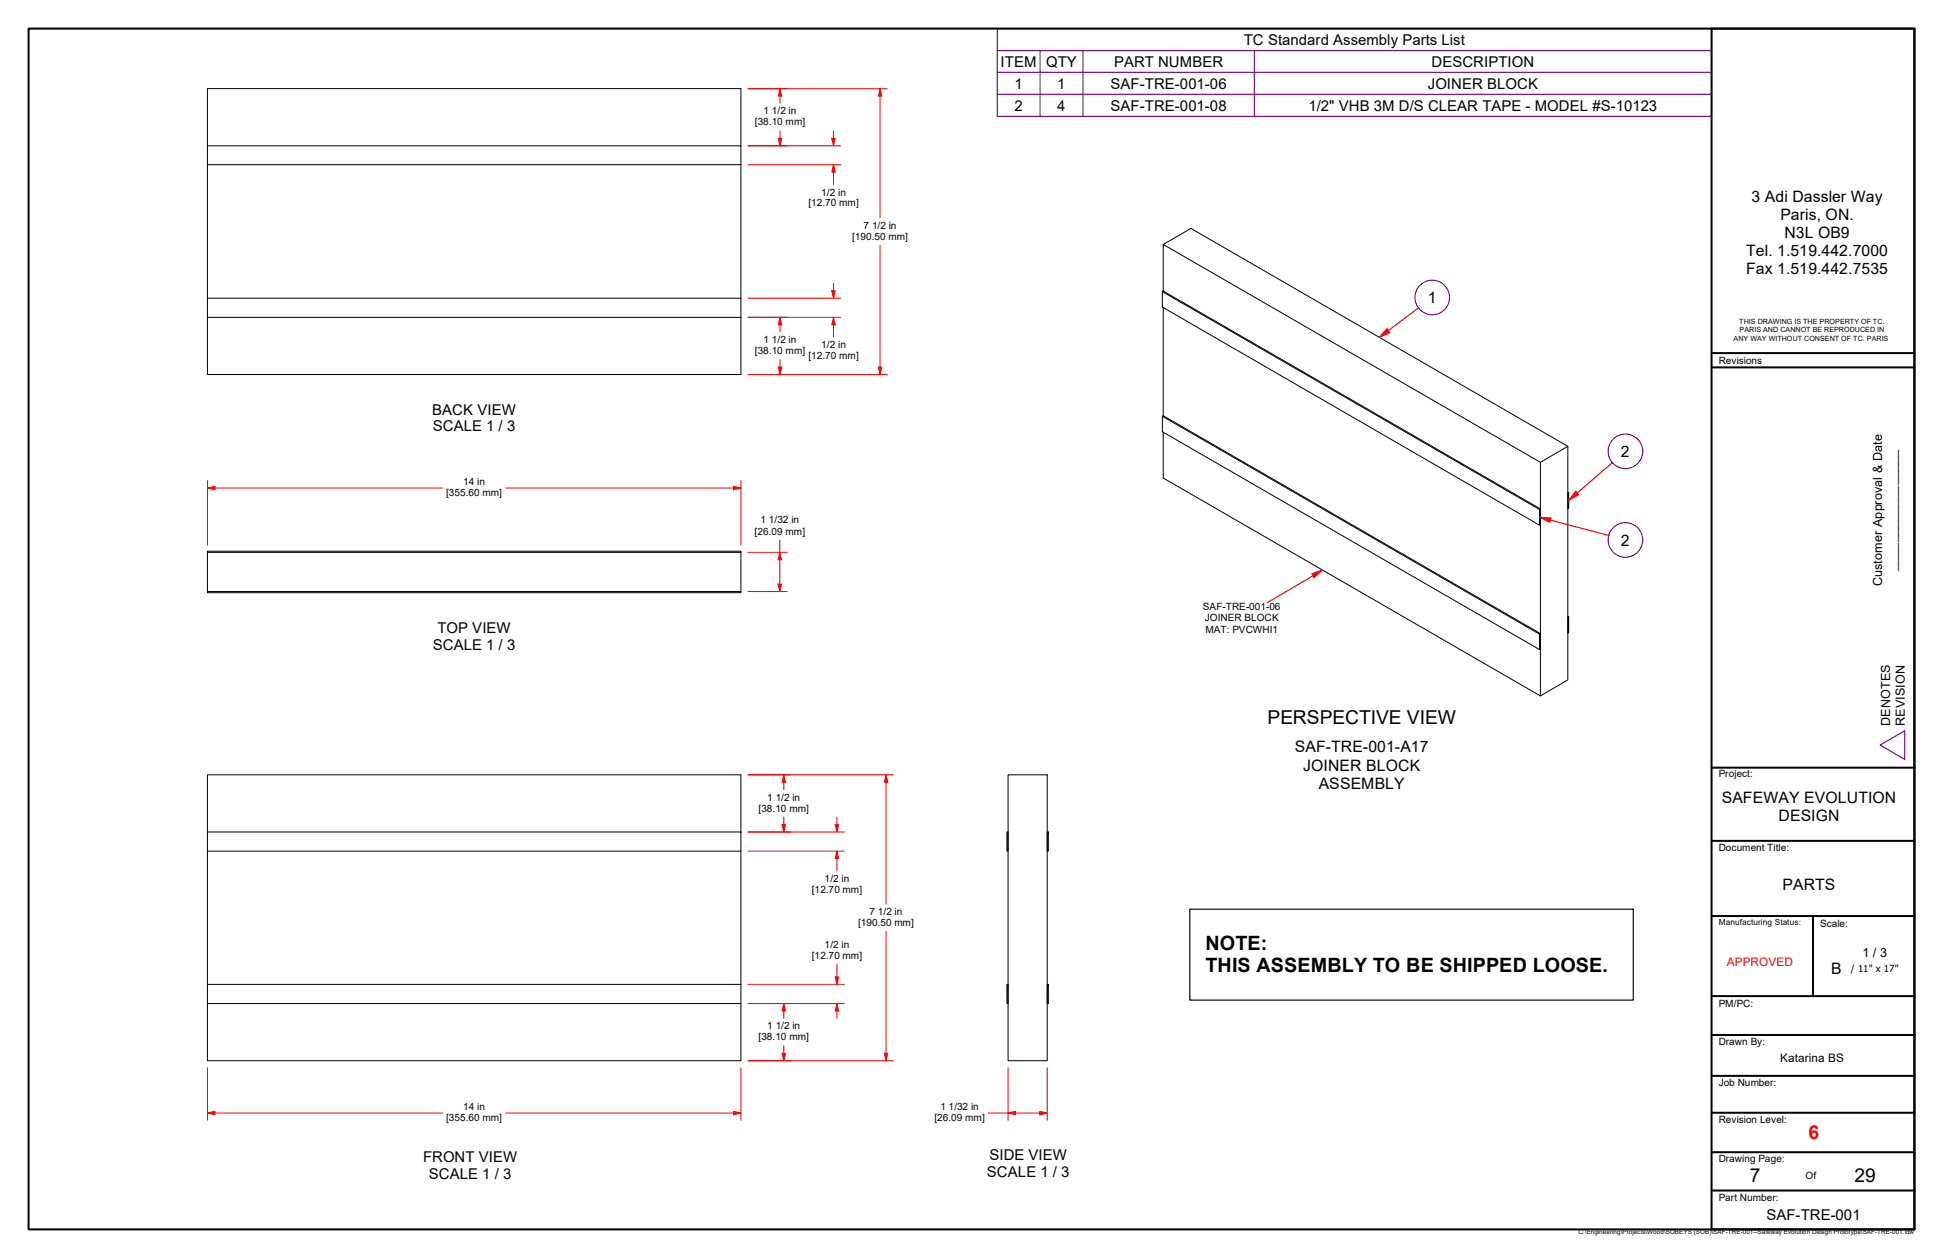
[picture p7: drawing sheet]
<svg xmlns="http://www.w3.org/2000/svg" width="432mm" height="279mm" viewBox="0 0 432 279" stroke-linecap="round" stroke-linejoin="round" font-family="sans-serif">
<defs><g id="words">
<g font-size="4.4">
<text x="267.9" y="210.9">NOTE:</text>
<text x="267.9" y="216">THIS ASSEMBLY TO BE SHIPPED LOOSE.</text>
</g>
<g font-size="4.3">
<text x="281.7" y="160.8">PERSPECTIVE VIEW</text>
<text x="388.9" y="262.6">7</text>
<text x="412.1" y="262.6">29</text>
</g>
<text font-size="4.3" fill="#f00" x="401.9" y="253">6</text>
<g font-size="3.5">
<text x="389.3" y="44.8">3 Adi Dassler Way</text>
<text x="395.7" y="48.8">Paris, ON.</text>
<text x="396.6" y="52.8">N3L OB9</text>
<text x="388" y="56.8">Tel. 1.519.442.7000</text>
<text x="388" y="60.8">Fax 1.519.442.7535</text>
<text x="317.3" y="67.4">1</text>
<text x="360.2" y="101.5">2</text>
<text x="360.2" y="121.2">2</text>
<text x="287.7" y="166.9">SAF-TRE-001-A17</text>
<text x="289.6" y="171.3">JOINER BLOCK</text>
<text x="293.1" y="175.3">ASSEMBLY</text>
<text x="382.7" y="178.2">SAFEWAY EVOLUTION</text>
<text x="395.2" y="182.2">DESIGN</text>
<text x="396.1" y="197.6">PARTS</text>
<text x="407" y="216.4">B</text>
</g>
<g font-size="3.3">
<text x="276.4" y="10">TC Standard Assembly Parts List</text>
<text x="222.4" y="14.9">ITEM</text>
<text x="232.5" y="14.9">QTY</text>
<text x="247.6" y="14.9">PART NUMBER</text>
<text x="318.1" y="14.9">DESCRIPTION</text>
<text x="225.4" y="19.7">1</text>
<text x="234.9" y="19.7">1</text>
<text x="246.8" y="19.7">SAF-TRE-001-06</text>
<text x="317.3" y="19.7">JOINER BLOCK</text>
<text x="225.4" y="24.6">2</text>
<text x="234.9" y="24.6">4</text>
<text x="246.8" y="24.6">SAF-TRE-001-08</text>
<text x="290.8" y="24.6">1/2&quot; VHB 3M D/S CLEAR TAPE - MODEL #S-10123</text>
<text x="96.1" y="92.1">BACK VIEW</text>
<text x="96.2" y="95.8">SCALE 1 / 3</text>
<text x="97.2" y="140.6">TOP VIEW</text>
<text x="96.2" y="144.3">SCALE 1 / 3</text>
<text x="219.9" y="257.6">SIDE VIEW</text>
<text x="94" y="258">FRONT VIEW</text>
<text x="95.3" y="261.7">SCALE 1 / 3</text>
<text x="219.3" y="261.3">SCALE 1 / 3</text>
<text x="392.6" y="271">SAF-TRE-001</text>
</g>
<g font-size="2.8">
<text x="418.3" y="130.2" transform="rotate(-90 418.3 130.2)">Customer Approval &amp; Date</text>
<text x="421.4" y="126.7" transform="rotate(-90 421.4 126.7)">_________________</text>
<text x="420.1" y="161.2" transform="rotate(-90 420.1 161.2)">DENOTES</text>
<text x="423.3" y="161.2" transform="rotate(-90 423.3 161.2)">REVISION</text>
<text x="413.9" y="212.5">1 / 3</text>
</g>
<text font-size="2.6" fill="#f00" x="383.7" y="214.6">APPROVED</text>
<text font-size="2.6" x="395.6" y="235.8">Katarina BS</text>
<g font-size="2.2">
<text x="167.8" y="27.8">[38.10 mm]</text>
<text x="169.7" y="25.4">1</text>
<text x="171.5" y="25.4">1/2 in</text>
<text x="179.6" y="45.8">[12.70 mm]</text>
<text x="182.5" y="43.4">1/2 in</text>
<text x="189.4" y="53.2">[190.50 mm]</text>
<text x="191.9" y="50.8">7</text>
<text x="193.8" y="50.8">1/2 in</text>
<text x="169.7" y="76.2">1</text>
<text x="171.5" y="76.2">1/2 in</text>
<text x="182.5" y="77.3">1/2 in</text>
<text x="167.8" y="78.6">[38.10 mm]</text>
<text x="179.6" y="79.7">[12.70 mm]</text>
<text x="382" y="80.8">Revisions</text>
<text x="102.9" y="107.8">14 in</text>
<text x="99.2" y="110.2">[355.60 mm]</text>
<text x="167.7" y="118.7">[26.09 mm]</text>
<text x="169" y="116.3">1</text>
<text x="170.9" y="116.3">1/32 in</text>
<text x="267.3" y="135.4">SAF-TRE-001-06</text>
<text x="267.8" y="138">JOINER BLOCK</text>
<text x="267.9" y="140.5">MAT: PVCWHI1</text>
<text x="382" y="172.6">Project:</text>
<text x="170.5" y="177.8">1</text>
<text x="172.4" y="177.8">1/2 in</text>
<text x="168.6" y="180.3">[38.10 mm]</text>
<text x="382" y="189.1">Document Title:</text>
<text x="183.3" y="195.8">1/2 in</text>
<text x="180.4" y="198.3">[12.70 mm]</text>
<text x="193.2" y="203.2">7</text>
<text x="195.1" y="203.2">1/2 in</text>
<text x="190.7" y="205.7">[190.50 mm]</text>
<text x="404.5" y="205.9">Scale:</text>
<text x="180.4" y="213">[12.70 mm]</text>
<text x="183.3" y="210.6">1/2 in</text>
<text x="411.4" y="215.8">/ 11&quot; x 17&quot;</text>
<text x="382" y="223.6">PM/PC:</text>
<text x="168.6" y="231.1">[38.10 mm]</text>
<text x="170.5" y="228.6">1</text>
<text x="172.4" y="228.6">1/2 in</text>
<text x="382" y="232">Drawn By:</text>
<text x="382" y="241.3">Job Number:</text>
<text x="99.2" y="249">[355.60 mm]</text>
<text x="102.9" y="246.6">14 in</text>
<text x="207.6" y="249">[26.09 mm]</text>
<text x="209" y="246.6">1</text>
<text x="210.8" y="246.6">1/32 in</text>
<text x="382" y="249.5">Revision Level:</text>
<text x="382" y="258.1">Drawing Page:</text>
<text x="401.3" y="261.9">Of</text>
<text x="382" y="266.8">Part Number:</text>
</g>
<text font-size="1.8" x="382" y="205.5">Manufacturing Status:</text>
<g font-size="1.6">
<text x="385.3" y="75.6">ANY WAY WITHOUT CONSENT OF TC. PARIS</text>
<text x="386.5" y="72">THIS DRAWING IS THE PROPERTY OF TC.</text>
<text x="386.6" y="73.8">PARIS AND CANNOT BE REPRODUCED IN</text>
</g>
<text font-size="1.4" x="350.8" y="274.1">C:\Engineering\Projects\Wood\SOBEYS (SOB)\SAF-TRE-001--Safeway Evolution Design Prototype\SAF-TRE-001.idw</text>
</g></defs>
<!-- layer: Visible (ANSI) -->
<g fill="none" stroke="#000" stroke-width=".22">
<path d="M46.1 32.4h118.6v4.2h-118.6zM46.1 32.4v-12.7h118.6v12.7M46.1 36.6v29.6M164.7 36.6v29.6M258.5 54.3l6.2-3.6 83.7 48.4M46.1 66.2h118.6v4.3h-118.6zM46.1 70.5v12.7h118.6v-12.7M258.5 64.6v-10.3l83.8 48.4M258.5 64.6l-.2 .2v3.4l83.8 48.4 .2-.1v-3.5l-.2 .2-83.8-48.4M258.5 68.3v24M258.5 64.6l83.8 48.4M258.5 96v10.2l83.8 48.4v-51.9"/>
<path d="M258.5 92.3l-.2 .2v3.4l83.8 48.4 .2-.2v-3.4l-.2 .1-83.8-48.3M258.5 92.3l83.8 48.4M342.1 113.2v3.4M342.3 102.7l6.1-3.6v51.9l-6.1 3.6M348.4 109.3l.2 .1v3.4l-.2 .2v-3.5l.2-.1M46.1 122.7h118.6v8.7h-118.6zM46.1 122.7v-.3h118.6v.3M46.1 131.4v.2h118.6v-.2M348.4 136.9l.2 .1v3.5l-.2 .1v-3.4l.2-.2M342.1 140.8v3.5M224 172.1h8.7v63.5h-8.7zM46.1 184.8v-12.7h118.6v12.7"/>
<path d="M46.1 184.8h118.6v4.2h-118.6zM46.1 189v29.6M164.7 189v29.6M223.8 184.8h.2v4.2h-.2zM232.7 184.8h.3v4.2h-.3zM46.1 218.6h118.6v4.3h-118.6zM223.8 218.6h.2v4.3h-.2zM232.7 218.6h.3v4.3h-.3zM46.1 222.9v12.7h118.6v-12.7"/>
</g>
<!-- layer: Symbol (ANSI) -->
<path d="M221.6 11.2v-4.8h158.8v4.8M221.6 11.2h158.8v4.9M221.6 11.2v14.6h158.8v-9.7M221.6 16.1h158.8M231.1 11.2v14.6M240.7 11.2v14.6M278.8 11.2v14.6M221.6 21h158.8" fill="none" stroke="#800080" stroke-width=".25"/>
<!-- layer: Border (ANSI) -->
<g fill="none" stroke="#000" stroke-width=".44">
<path d="M6.3 6.4h419.1v266.6h-419.1zM380.4 6.4h45v266.6h-45zM380.4 78.4h45M380.4 81.6h45M380.4 170.5h45M380.4 186.8h45M380.4 203.5h45M402.9 203.5v17.7M380.4 221.2h45M380.4 229.9h45M380.4 239h45M380.4 247.1h45"/>
<path d="M380.4 255.9h45M380.4 264.4h45"/>
</g>
<!-- layer: Title (ANSI) -->
<path d="M417.8 165.5l5.5-3.2v6.4z" fill="none" stroke="#800080" stroke-width=".25"/>
<!-- layer: Sketch Geometry (ANSI) -->
<path d="M264.4 201.9h98.6v20.2h-98.6z" fill="none" stroke="#000" stroke-width=".25"/>
<!-- layer: Dimension (ANSI) -->
<path d="M46.1 247.2h1.7" fill="none" stroke="#f00" stroke-width=".22"/>
<path d="M46.1 247.2l1.7-.4v.8z" fill-rule="evenodd" fill="#f00"/>
<path d="M46.1 247.2l1.7-.4v.8zM163 247.2h1.7" fill="none" stroke="#f00" stroke-width=".22"/>
<path d="M163 246.8l1.7 .4-1.7 .4z" fill-rule="evenodd" fill="#f00"/>
<path d="M46.1 237.2v11.6M164.7 237.2v11.6M174.2 233.9v1.7M47.8 247.2h50.6M112.4 247.2h50.6M163 246.8l1.7 .4-1.7 .4z" fill="none" stroke="#f00" stroke-width=".22"/>
<path d="M173.8 233.9h.8l-.4 1.7z" fill-rule="evenodd" fill="#f00"/>
<path d="M173.8 233.9h.8l-.4 1.7zM174.2 222.9v1.6" fill="none" stroke="#f00" stroke-width=".22"/>
<path d="M174.2 222.9l.4 1.6h-.8z" fill-rule="evenodd" fill="#f00"/>
<path d="M166.2 222.9h9.6M166.2 235.6h9.6M174.2 222.9l.4 1.6h-.8zM174.2 224.5v1.7M174.2 232.3v1.6M186 222.9v1.6" fill="none" stroke="#f00" stroke-width=".22"/>
<path d="M186 222.9l.4 1.6h-.8z" fill-rule="evenodd" fill="#f00"/>
<path d="M186 217v1.6M186 222.9l.4 1.6h-.8z" fill="none" stroke="#f00" stroke-width=".22"/>
<path d="M185.6 217h.8l-.4 1.6z" fill-rule="evenodd" fill="#f00"/>
<path d="M174.2 172.1v1.6M166.2 218.6h21.4M185.6 217h.8l-.4 1.6zM186 214.2v2.8M166.2 222.9h21.4M186 224.5v1.7" fill="none" stroke="#f00" stroke-width=".22"/>
<path d="M174.2 172.1l.4 1.6h-.8z" fill-rule="evenodd" fill="#f00"/>
<path d="M174.2 172.1l.4 1.6h-.8zM174.2 183.1v1.7" fill="none" stroke="#f00" stroke-width=".22"/>
<path d="M173.8 183.1h.8l-.4 1.7z" fill-rule="evenodd" fill="#f00"/>
<path d="M166.2 172.1h9.6M174.2 173.7v1.7M166.2 184.8h9.6M173.8 183.1h.8l-.4 1.7zM174.2 181.5v1.6M186 183.1v1.7" fill="none" stroke="#f00" stroke-width=".22"/>
<path d="M185.6 183.1h.8l-.4 1.7z" fill-rule="evenodd" fill="#f00"/>
<path d="M185.6 183.1h.8l-.4 1.7zM186 189v1.7" fill="none" stroke="#f00" stroke-width=".22"/>
<path d="M186 189l.4 1.7h-.8z" fill-rule="evenodd" fill="#f00"/>
<path d="M196.9 172.1v1.6M166.2 189h21.4M166.2 184.8h21.4M186 189l.4 1.7h-.8zM186 181.5v1.6M186 190.7v2.7" fill="none" stroke="#f00" stroke-width=".22"/>
<path d="M196.9 172.1l.4 1.6h-.8z" fill-rule="evenodd" fill="#f00"/>
<path d="M196.9 172.1l.4 1.6h-.8zM196.9 233.9v1.7" fill="none" stroke="#f00" stroke-width=".22"/>
<path d="M196.5 233.9h.8l-.4 1.7z" fill-rule="evenodd" fill="#f00"/>
<path d="M166.2 172.1h32.3M196.9 173.7v27.1M196.9 206.9v27M166.2 235.6h32.3M196.5 233.9h.8l-.4 1.7zM224 247.2h1.7" fill="none" stroke="#f00" stroke-width=".22"/>
<path d="M224 247.2l1.7-.4v.8z" fill-rule="evenodd" fill="#f00"/>
<path d="M224 247.2l1.7-.4v.8zM231.1 247.2h1.6" fill="none" stroke="#f00" stroke-width=".22"/>
<path d="M231.1 246.8l1.6 .4-1.6 .4z" fill-rule="evenodd" fill="#f00"/>
<path d="M173.3 122.7v1.6M224 237.2v11.6M232.7 237.2v11.6M219.6 247.2h4.4M225.7 247.2h5.4M231.1 246.8l1.6 .4-1.6 .4z" fill="none" stroke="#f00" stroke-width=".22"/>
<path d="M173.3 122.7l.4 1.6h-.8z" fill-rule="evenodd" fill="#f00"/>
<path d="M173.3 122.7l.4 1.6h-.8zM173.3 129.7v1.7" fill="none" stroke="#f00" stroke-width=".22"/>
<path d="M172.9 129.7h.8l-.4 1.7z" fill-rule="evenodd" fill="#f00"/>
<path d="M46.1 108.4h1.7M173.3 120v2.7M166.2 131.4h8.7M166.2 122.7h8.7M172.9 129.7h.8l-.4 1.7zM173.3 124.3v5.4" fill="none" stroke="#f00" stroke-width=".22"/>
<path d="M46.1 108.4l1.7-.4v.8z" fill-rule="evenodd" fill="#f00"/>
<path d="M46.1 108.4l1.7-.4v.8zM163 108.4h1.7" fill="none" stroke="#f00" stroke-width=".22"/>
<path d="M163 108l1.7 .4-1.7 .4z" fill-rule="evenodd" fill="#f00"/>
<path d="M46.1 106.7v14.4M47.8 108.4h50.6M112.4 108.4h50.6M163 108l1.7 .4-1.7 .4zM164.7 106.7v14.4" fill="none" stroke="#f00" stroke-width=".22"/>
<!-- layer: Symbol (ANSI) -->
<path d="M350.5 109.5l-1.9 1.6" fill="none" stroke="#f00" stroke-width=".25"/>
<path d="M350.2 109.1l.6 .8-2.2 1.2z" fill-rule="evenodd" fill="#f00"/>
<path d="M342.1 114.9l2.5 .6M350.2 109.1l.6 .8-2.2 1.2zM358.3 102.7l-7.8 6.8" fill="none" stroke="#f00" stroke-width=".25"/>
<circle cx="361.2" cy="100.2" r="3.8" fill="none" stroke="#800080" stroke-width=".25"/>
<path d="M342.1 114.9l2.6 .2-.3 .9z" fill-rule="evenodd" fill="#f00"/>
<path d="M308.5 73.4l-2 1.5M342.1 114.9l2.6 .2-.3 .9zM344.6 115.5l13 3.4" fill="none" stroke="#f00" stroke-width=".25"/>
<circle cx="361.2" cy="119.9" r="3.8" fill="none" stroke="#800080" stroke-width=".25"/>
<path d="M308.2 73l.7 .9-2.4 1z" fill-rule="evenodd" fill="#f00"/>
<path d="M308.2 73l.7 .9-2.4 1zM315.2 68.4l-6.7 5M293.9 126.6l-2.1 1.3" fill="none" stroke="#f00" stroke-width=".25"/>
<circle cx="318.3" cy="66.1" r="3.8" fill="none" stroke="#800080" stroke-width=".25"/>
<path d="M291.5 127.4l2.4-.8-1.9 1.7z" fill-rule="evenodd" fill="#f00"/>
<path d="M291.5 127.4l2.4-.8-1.9 1.7zM291.8 127.9l-10.2 6" fill="none" stroke="#f00" stroke-width=".25"/>
<!-- layer: Dimension (ANSI) -->
<path d="M173.4 19.7v1.6" fill="none" stroke="#f00" stroke-width=".22"/>
<path d="M173.4 19.7l.3 1.6h-.7z" fill-rule="evenodd" fill="#f00"/>
<path d="M173.4 19.7l.3 1.6h-.7zM173.4 30.7v1.7" fill="none" stroke="#f00" stroke-width=".22"/>
<path d="M173 30.7h.7l-.3 1.7z" fill-rule="evenodd" fill="#f00"/>
<path d="M166.2 19.7h8.7M166.2 32.4h8.7M173 30.7h.7l-.3 1.7zM173.4 21.3v1.6M173.4 29.1v1.6M185.2 30.7v1.7" fill="none" stroke="#f00" stroke-width=".22"/>
<path d="M184.8 30.7h.8l-.4 1.7z" fill-rule="evenodd" fill="#f00"/>
<path d="M184.8 30.7h.8l-.4 1.7zM185.2 36.6v1.6" fill="none" stroke="#f00" stroke-width=".22"/>
<path d="M185.2 36.6l.4 1.6h-.8z" fill-rule="evenodd" fill="#f00"/>
<path d="M166.2 36.6h20.6M166.2 32.4h20.6M185.2 36.6l.4 1.6h-.8zM185.2 29.1v1.6M185.2 38.2v2.8M185.2 64.6v1.6" fill="none" stroke="#f00" stroke-width=".22"/>
<path d="M184.8 64.6h.8l-.4 1.6z" fill-rule="evenodd" fill="#f00"/>
<path d="M184.8 64.6h.8l-.4 1.6zM185.2 70.5v1.6" fill="none" stroke="#f00" stroke-width=".22"/>
<path d="M185.2 70.5l.4 1.6h-.8z" fill-rule="evenodd" fill="#f00"/>
<path d="M166.2 70.5h20.6M166.2 66.2h20.6M173.4 70.5v1.6M185.2 70.5l.4 1.6h-.8zM185.2 62.9v1.7M185.2 72.1v2.8" fill="none" stroke="#f00" stroke-width=".22"/>
<path d="M173.4 70.5l.3 1.6h-.7z" fill-rule="evenodd" fill="#f00"/>
<path d="M173.4 70.5l.3 1.6h-.7zM173.4 81.5v1.7" fill="none" stroke="#f00" stroke-width=".22"/>
<path d="M173 81.5h.7l-.3 1.7z" fill-rule="evenodd" fill="#f00"/>
<path d="M195.6 19.7v1.6M166.2 70.5h8.7M173.4 72.1v1.6M173.4 79.9v1.6M166.2 83.2h8.7M173 81.5h.7l-.3 1.7z" fill="none" stroke="#f00" stroke-width=".22"/>
<path d="M195.6 19.7l.4 1.6h-.8z" fill-rule="evenodd" fill="#f00"/>
<path d="M195.6 19.7l.4 1.6h-.8zM195.6 81.5v1.7" fill="none" stroke="#f00" stroke-width=".22"/>
<path d="M195.2 81.5h.8l-.4 1.7z" fill-rule="evenodd" fill="#f00"/>
<path d="M166.2 19.7h31M195.6 21.3v27M195.6 54.5v27M166.2 83.2h31M195.2 81.5h.8l-.4 1.7z" fill="none" stroke="#f00" stroke-width=".22"/>
<use href="#words"/>
</svg>
